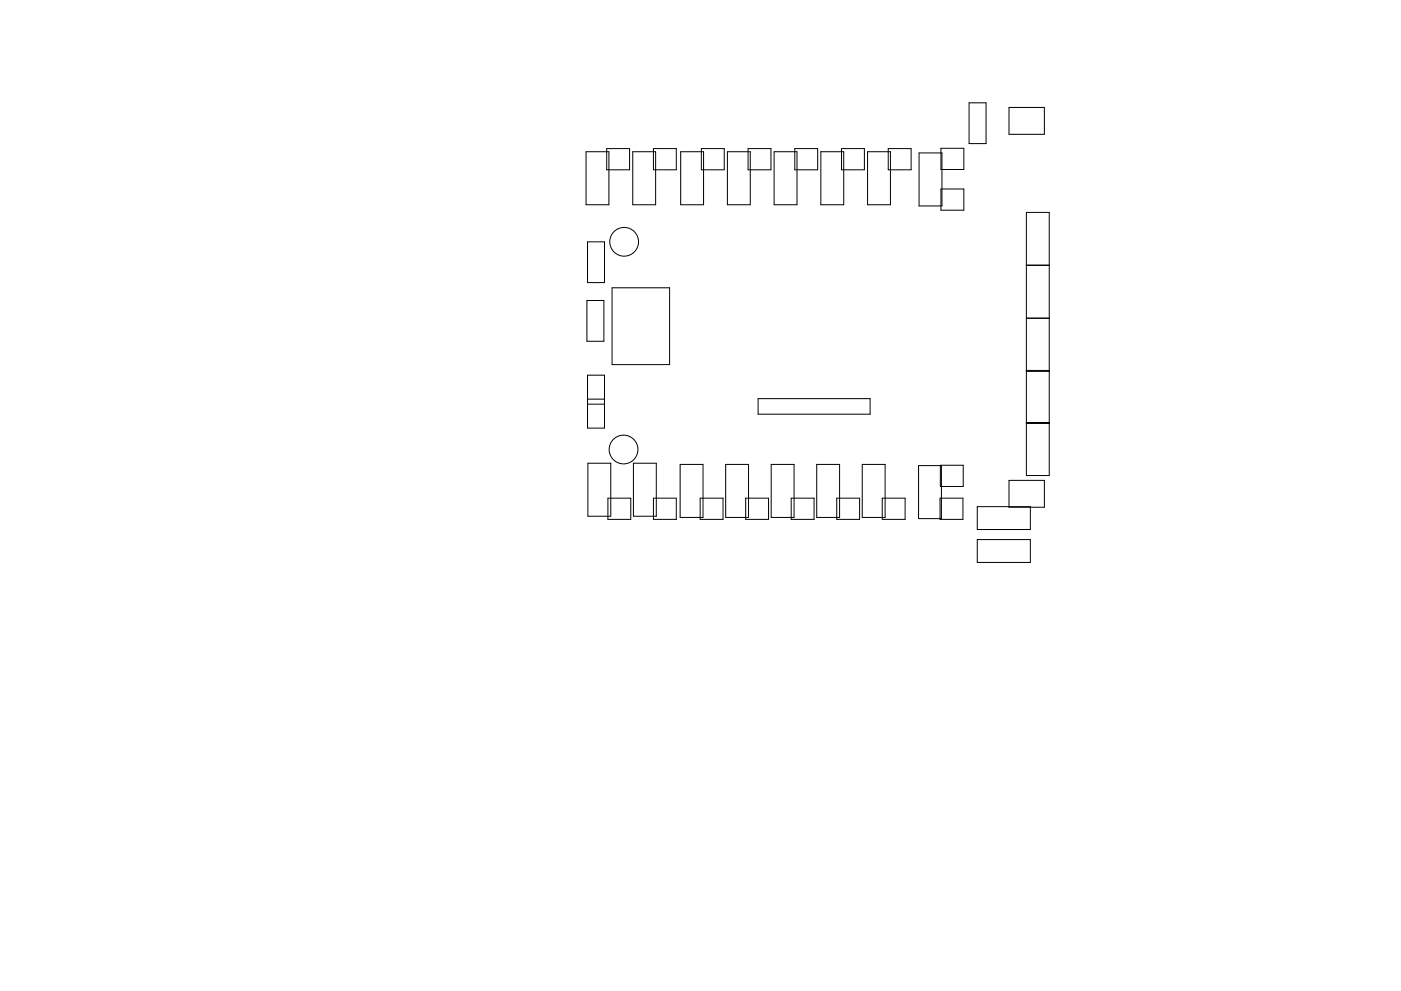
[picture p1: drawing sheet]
<svg xmlns="http://www.w3.org/2000/svg" width="297mm" height="210mm" viewBox="0 0 297 210" stroke-linecap="round" stroke-linejoin="round" font-family="sans-serif">
<g fill="none" stroke="#000" stroke-width=".21">
<path d="M124.2 32.2h4.9v11.2h-4.9zM128.6 31.5h4.9v4.5h-4.9zM134.2 32.2h4.8v11.2h-4.8zM138.5 31.5h4.9v4.5h-4.9zM144.3 32.2h4.9v11.2h-4.9zM148.7 31.5h4.9v4.5h-4.9zM154.2 32.2h4.9v11.2h-4.9zM158.6 31.5h4.9v4.5h-4.9zM164.1 32.2h4.9v11.2h-4.9zM168.5 31.5h4.9v4.5h-4.9zM174 32.2h4.9v11.2h-4.9zM178.4 31.5h4.9v4.5h-4.9z"/>
<path d="M183.9 32.2h4.9v11.2h-4.9zM188.3 31.5h4.9v4.5h-4.9zM194.9 32.4h4.8v11.3h-4.8zM199.5 31.5h4.9v4.5h-4.9zM205.5 21.8h3.6v8.7h-3.6zM213.9 22.8h7.5v5.7h-7.5zM124.6 51.3h3.6v8.7h-3.6zM199.5 40.1h4.9v4.5h-4.9zM217.6 45.1h4.9v22.4h-4.9zM217.6 56.2h4.9M217.6 56.3h4.9M124.4 63.8h3.6v8.6h-3.6z"/>
<path d="M124.6 79.6h3.6v11.2h-3.6zM129.8 61.1h12.2v16.3h-12.2zM217.6 67.5h4.9v33.4h-4.9zM217.6 78.8h4.9M217.6 78.6h4.9M124.6 85.8h3.6M124.6 84.7h3.6M124.6 98.3h4.9v11.2h-4.9zM134.3 98.3h4.8v11.2h-4.8zM144.2 98.5h4.9v11.3h-4.9zM153.9 98.5h4.8v11.3h-4.8zM160.7 84.6h23.8v3.3h-23.8z"/>
<path d="M163.5 98.5h4.9v11.3h-4.9zM173.2 98.5h4.8v11.3h-4.8zM182.8 98.5h4.9v11.3h-4.9zM194.7 98.8h4.9v11.2h-4.9zM199.4 98.7h4.8v4.5h-4.8zM217.6 89.8h4.9M217.6 89.6h4.9M128.9 105.7h4.8v4.5h-4.8zM138.5 105.7h4.9v4.5h-4.9zM148.4 105.7h4.9v4.5h-4.9zM158.1 105.7h4.8v4.5h-4.8zM167.7 105.7h4.9v4.5h-4.9z"/>
<path d="M177.4 105.7h4.9v4.5h-4.9zM187.1 105.7h4.8v4.5h-4.8zM199.3 105.7h4.9v4.5h-4.9zM207.2 107.5h11.3v4.8h-11.3zM207.2 114.5h11.3v4.8h-11.3zM213.9 101.9h7.5v5.7h-7.5z"/>
<circle cx="132.3" cy="51.3" r="3"/>
<circle cx="132.2" cy="95.4" r="3"/>
</g>
</svg>
